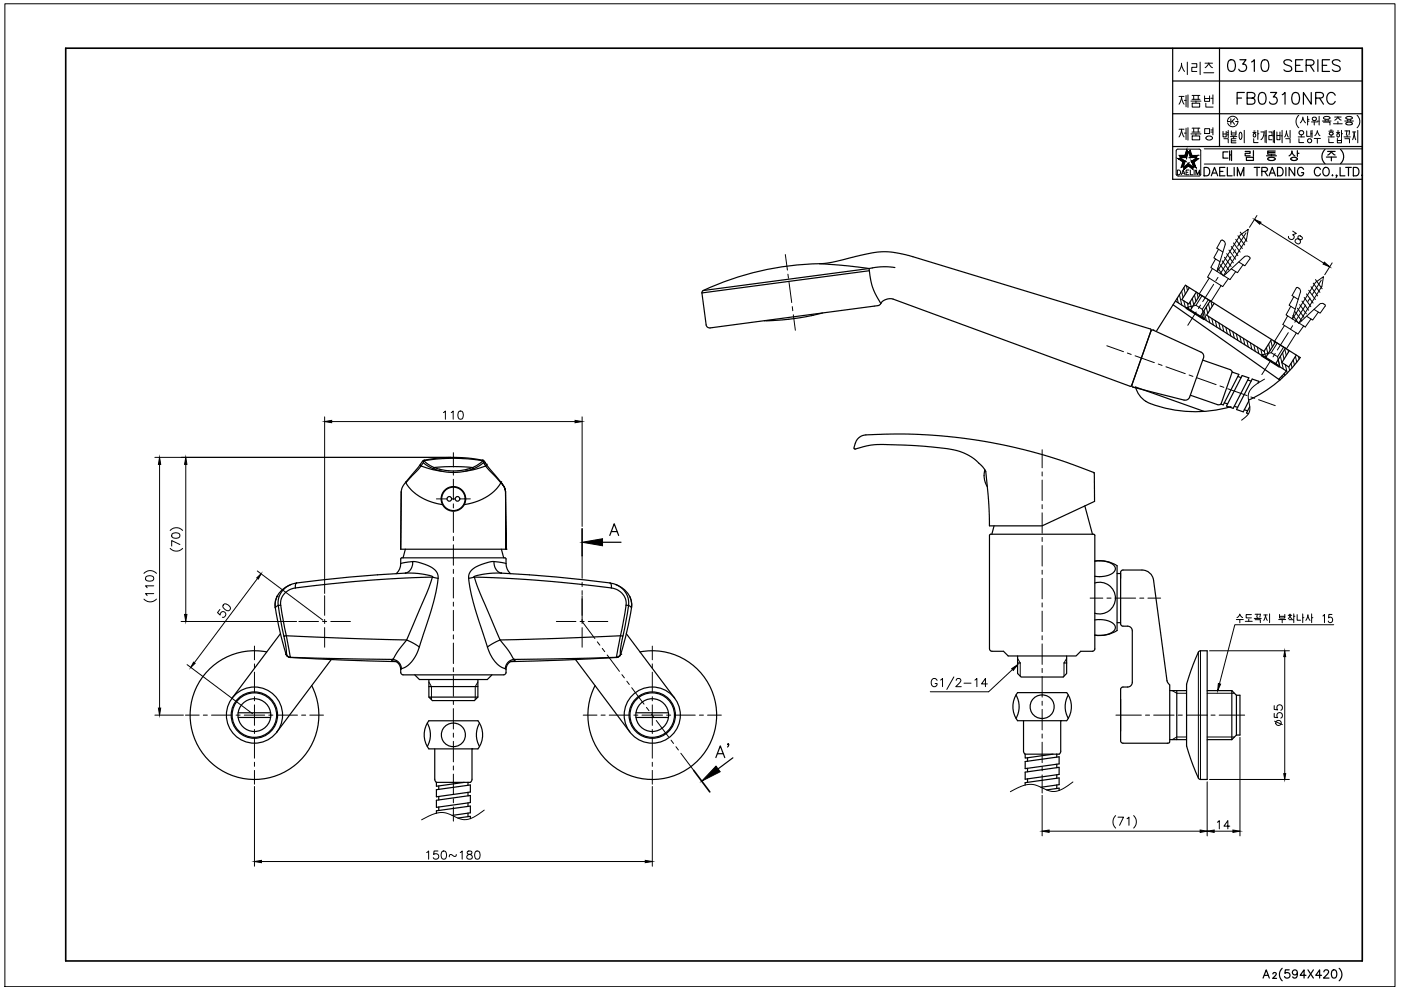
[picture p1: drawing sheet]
<svg xmlns="http://www.w3.org/2000/svg" width="297mm" height="210mm" viewBox="0 0 297 210" stroke-linecap="round" stroke-linejoin="round" font-family="sans-serif">
<defs><g id="words">
<text font-size="10.1" x="244.5" y="32.5">제품명</text>
<text font-size="8.8" x="244.8" y="16.9">시리즈</text>
<text font-size="8.4" x="244.5" y="24">제품번</text>
<g font-size="6.2">
<text x="272" y="52.9">38</text>
<text x="49.7" y="132.3" transform="rotate(-90 49.7 132.3)">50</text>
</g>
<g font-size="5.7">
<text x="258.9" y="16.2">0310 SERIES</text>
<text x="261.1" y="23.3">FB0310NRC</text>
<text x="155.2" y="161.9" transform="rotate(-90 155.2 161.9)">A'</text>
</g>
<g font-size="4.9">
<text x="272.7" y="155.2" transform="rotate(-90 272.7 155.2)">55</text>
<text x="256.8" y="177.1">14</text>
<text x="89.3" y="183.4">150~180</text>
</g>
<text font-size="4.4" x="92.8" y="90">110</text>
</g></defs>
<!-- layer: D -->
<g fill="none" stroke="#000" stroke-width=".21">
<path d="M262 25.8h.5a1.12 1.12 0 0 1-1 1.1 1.12 1.12 0 0 1-1.2-.8M262.4 25.5a1.12 1.12 0 0 0-1.2-.8 1.12 1.12 0 0 0-1 1.1M244.5 70h.1M32.8 97h62.8M33.8 98.5v51.6M39.4 98.5v31.8M68.8 88.4v37.4M70.3 89.4h51.6M123.4 88.4v23.2M240.2 82.1h.1M240.5 82.1h.1M36.1 116.3a1.8 1.8 0 0 0 2.6 0"/>
<path d="M36.1 112.5a1.8 1.8 0 0 1 2.6 0M36.5 113.2a1.1 1.1 0 0 1 1.6 .3v.1a1 1 0 0 1-1.7 0zM38.1 115.5l-1.7-.9v1.2M30.5 127a1.79 1.79 0 0 0 2.7 0M30.5 121.6a1.79 1.79 0 0 1 2.7 0M30.9 122.3a1.11 1.11 0 0 1 1.7 .3v.1a1.01 1.01 0 0 1-1.7 0zM32.6 125.9h-1.7l.3 .4M32.6 124.2h-1.7l.3 .4M38.4 131.8h24.5M215.7 139.6l.6 1v2.8M226.2 139.6l-.6 1v2.8M254.1 138.3v26.7"/>
<path d="M254.5 138v27.3M262.1 131.4h1.5M262.9 131.4v.6M263.5 130.9l-.6-.7-.3 .5-.3 .2M264 131.7h1.5M264.8 131.3v.4M265.3 130.3h-1.1v.7h1.1M265.9 131.1h1.5M266.1 130.2h.5l-.2 .6M266.1 131.4h1.1v.6M266.7 130.8v.3M266.7 130.2h.5l-.1 .6"/>
<path d="M267.9 130.4h.8M268.3 130.5l-.4 1M268.3 130.4v.1M268.3 130.5l.4 1M269.2 130.2v1.8M271.1 131.4h1.5M271.3 130.3v.7h1.1v-.7M271.3 130.7h1.1M271.9 131.4v.6M273.1 131.1l.4-.6 .4 .6M273.1 130.5h.8M273.3 131.4h1v.6"/>
<path d="M273.3 130.3h.3M274.3 130.7h.2M274.3 130.2v1M275 130.3v1.2h.8M276.2 130.2v1.8M276.2 131h.2M277.3 130.5l-.4 1M277.3 130.3l.1 .5 .3 .7M278.1 131h.2M278.1 130.2v1.8M280.5 130.6l.3-.3v1.7M282.4 130.3h-.7v.7a.53 .53 0 0 1 .7 .1 .53 .53 0 0 1 0 .7 .53 .53 0 0 1-.7 0l-.1-.1"/>
<path d="M282.8 132.5h-21l-3.3 12.5M32.8 151.6h6.1M90.9 144.6l.6 1v2.8M101.3 144.6l-.5 1v2.8M198.7 144.3a.64 .64 0 0 0-.7-.4 .64 .64 0 0 0-.6 .6v.4a.62 .62 0 0 0 .7 .7 .62 .62 0 0 0 .6-.7h-.4M199.4 144.2l.4-.3v1.7M202.2 143.5l-1.5 2.7M202.7 144.3l.4-.4h.5l.1 .3-.2 .6-.9 .8h1.2M204.4 144.9h1.5M206.7 144.2l.4-.3v1.7M209.3 145h-1.2l.8-1.1v1.7M214.7 142l-5.1 4.7h-12.4"/>
<path d="M262.9 156.3v20.9M54 166.8v16.9M102.7 171.8a6.9 6.9 0 0 1-4.4 2l-.9-.2a9.3 9.3 0 0 0-4-1.3 9.8 9.8 0 0 0-4 1.5M138.3 166.8v16.9M221 168.6v8.6M222.4 176.2h32.1M227.5 165.8l-2.2 1.5-1.6 .5-1.2-.1-2.9-1.2-1.3-.2-1.6 .4-2.5 1.2M236.5 172.9a1.8 1.8 0 0 0 0 2.7M237 173.3h1.2l-.8 1.7M238.9 173.6l.5-.3v1.7M240.4 172.9a1.8 1.8 0 0 1 0 2.7M255.9 165.8v11.4"/>
<path d="M55.4 182.7h81.4"/>
</g>
<!-- layer: 0 -->
<g fill="none" stroke="#000" stroke-width=".25">
<path d="M248.6 10.2v27.8h40.2M248.6 17.2h40.2M258.6 10.2v20.9M248.6 31.1h40.2M248.6 24.1h40.2M255.3 35.5h.6a.96 .96 0 0 1 .6 .9 .96 .96 0 0 1-.6 .9h-.6zM256.8 37.3l.7-1.8 .7 1.8M257.1 36.7h.8M258.6 36.4h.7M259.7 35.5h-1.1v1.8h1.1M260.2 35.5v1.8h1M261.7 35.5v1.8"/>
<path d="M262.3 37.3v-1.8l.7 1.8 .7-1.8v1.8M264 32.1h1.1v.4h-1.1v.5h1.1M264.3 33.3h1.5v.7h-1.5zM265.8 31.9v1.3M265.9 35.5h1.2M266.5 35.5v1.8M267.5 36.4l1.1-.1 .1-.3-.1-.3-.3-.2h-.8v1.8M268.1 36.4l.6 .9M268.5 33h2.1M268.8 32.3h1.5M269.1 37.3l.6-1.8 .7 1.8M269.3 36.7h.9"/>
<path d="M269.6 32.7v.3M270.3 33.6a.83 .83 0 0 1-1.3 .3l-.2-.1a.85 .85 0 0 1 1.4-.3l.1 .1M270.4 32h-1.6v.7h1.6M270.9 35.5h.5a.96 .96 0 0 1 .7 .9 .96 .96 0 0 1-.7 .9h-.5zM272.6 35.5v1.8M273.3 33.1a1.13 1.13 0 0 0 .6-1.1 1.22 1.22 0 0 0 .7 1.1M273.7 33.6l.5-.3 .8 .3M273.7 33.6a.74 .74 0 0 0 .6 .5 .74 .74 0 0 0 .7-.3v-.2M274.5 35.5v1.8l-1.2-1.8v1.8M275.1 31.9v1.3M275.1 32.5h.3M276.4 35.9a.65 .65 0 0 0-.8-.4 .65 .65 0 0 0-.5 .7v.4a.64 .64 0 0 0 .6 .7 .64 .64 0 0 0 .7-.7h-.4"/>
<path d="M280 35.9a.66 .66 0 0 0-.8-.4 .66 .66 0 0 0-.5 .7v.4a.66 .66 0 0 0 .5 .7 .66 .66 0 0 0 .8-.4M280.6 35.7a.66 .66 0 0 1 .8-.2 .66 .66 0 0 1 .4 .7v.4a.68 .68 0 0 1-.7 .7 .68 .68 0 0 1-.6-.7zM280.9 31.7a2.06 2.06 0 0 0 0 3M281.2 33.3h2.1M281.5 32.1h1.6M282.3 33.3v.8M282.5 37.1v.2zM283.1 32.9l-.5-.3-.3-.5-.8 .8M283.4 37.2h-.1h.1l-.1 .4M284.1 35.5v1.8h1M284.2 31.7a2.03 2.03 0 0 1 0 3M285.3 35.5h1.2"/>
<path d="M285.9 35.5v1.8M286.9 35.5h.6a.96 .96 0 0 1 .6 .9 .96 .96 0 0 1-.6 .9h-.6zM288.7 37.2h.2zM89.1 98.5l-3 3.7M89.1 98.4l.2 .4M89.3 98.8l-3.3 3.5M89.3 98.8l2.4 .8 1.9 .3M89.8 98.1l-.5 .7M89.8 97.8h.1M89.8 97.7l-.1 .2a3.9 3.9 0 0 0 2.3 1.5M89.9 97.7a37.5 37.5 0 0 1 12.4 0l-.9 .8a3 3 0 0 1-2.7 .5h-5.1a3.4 3.4 0 0 1-3.2-.9zM89.9 97.6a32.1 32.1 0 0 1 12.4 0"/>
<path d="M89.9 97.6h.1M89.9 97.6l-.8 .8M89.9 97.6l-.1 .2M92 99.4a11.8 11.8 0 0 0 8.3 0M100.2 99.1a12.7 12.7 0 0 1-8.2 .1v.2M102.3 97.6l.1 .1M102.3 97.6l.5 .4M102.3 97.6h.1M102.5 97.8v.1a4.3 4.3 0 0 1-2.2 1.5l-.1-.3M102.5 97.8h.1M102.5 98.1l.5 .7M102.8 98l.3 .5-.1 .3"/>
<path d="M102.8 98l-.1 .4M103 98.8l2.7 3a.61 .61 0 0 1 .2 1 11.1 11.1 0 0 1-7.5 4.2M103 98.8l-2.2 .7-2.2 .4M103.1 98.4l3.1 3.8M103.1 98.4h.1M86 102.3a10.7 10.7 0 0 0 7.8 4.7M86.1 102.2l-.7 1-.3 1.1-.1 12.1M86.1 102.2l-.1 .1M106.2 102.2l.8 1.1 .2 1-.3-.9zM106.2 102.2h.1M107.2 104.3l.1 12.1-.1-12.1M107.2 104.3h.1"/>
<path d="M232.1 119a4.4 4.4 0 0 1 4.3 1.2 1.42 1.42 0 0 1-1.3 1.7 6.2 6.2 0 0 1-3 .3M232.1 131.4h.1a4.1 4.1 0 0 1 4.2 1.3 1.54 1.54 0 0 1-1.5 1.8l-1.2 .2-1.6-.1M232.1 123.6a3.4 3.4 0 0 1 4.4 3.2 3.4 3.4 0 0 1-4.4 3.2M267.8 207.4l.7-1.8 .6 1.8M268.1 206.8h.8M269.9 206.5l.2-.3 .4 .1 .1 .1-.8 1h.9M271.9 205.3a1.78 1.78 0 0 0 0 2.6M273.3 205.6h-.8l-.1 .8a.61 .61 0 0 1 1 0 .61 .61 0 0 1-.2 .9 .61 .61 0 0 1-.9-.3M275.1 206.2a.54 .54 0 0 1-.8 .5 .54 .54 0 0 1-.2-.9 .54 .54 0 0 1 .9 .1 .93 .93 0 0 1-.6 1.5l-.3-.3M276.9 206.8h-1.2l.8-1.2v1.8M277.3 205.6l1.2 1.8M278.5 205.6l-1.2 1.8"/>
<path d="M280.2 206.8h-1.2l.8-1.2v1.8M280.7 206.1l.3-.5h.4l.3 .4-.3 .5-.8 .9h1.2M282.5 205.7a.56 .56 0 0 1 .8 .3 .82 .82 0 0 1 .1 .9 .82 .82 0 0 1-.9 .4 1.37 1.37 0 0 1 0-1.6zM283.9 205.3a1.78 1.78 0 0 1 0 2.6"/>
</g>
<!-- layer: DWG -->
<g fill="none" stroke="#000" stroke-width=".25">
<path d="M173.8 55.9l6.2 .5 4.3 .5M184.3 56.9l.7 3.9 .6 1.6 1.2 1.9M184.3 56.9l-35.2 4.7M184.3 57.4l-35.5 4.7M189.7 56.7l-2.5-.1-2.3 .2M244.5 70l10.1 4.7M244.5 70h-.3l-.2 .2-4 11.4M245.2 70.2l6.1-9.7 24.4 15.3a27.3 27.3 0 0 1-11 9M248.7 64.6l22.7 16M249.2 63.8l23.5 14.9-1.6 1.7M252.2 61l-1.6 2.5 1.4 .9 1.6-2.5M254.5 62.5l-2.1 3.3"/>
<path d="M254.6 74.7a.98 .98 0 0 1 .6 1.2l-3 8.3a1 1 0 0 1-1.1 .6l-10.9-2.7-.2-.2v-.3M255 76.3l5.7 2 .5 .6M256.6 63.8l-2.1 3.3M257.4 64.3l-1.6 2.5 12.2 7.7 1.6-2.5M261.2 78.9l1.5 .5-3.3 6.4-.5-.1M261.2 78.9l-2.3 6.8M262.4 79.8l.8 .3M263.4 79.6l1.4 .5-3.3 6.5-1.5-.5zM270.4 72.5l-2.1 3.4M272.5 73.8l-2.1 3.4M273.4 74.4l-1.6 2.5 1.4 .9 1.6-2.5M181.8 93l.8-.6 1-.2 8.1-.2 5.7 .3 5 .4 5 .7 5.3 .9 5.6 1.4 7.1 2.1 6.5 2.4 .2 6.1-11.1 5.2h-11.2l-.1-4.5-.7-7.1-1-1.3-2.1-1.8-1.7-.8-2-.6-3.3-.5-5.1-.4-8.2-.2-2 .3-2.4 .6-.1-.3 .4-1.2z"/>
<path d="M208.8 99.6a4.5 4.5 0 0 0 .5 3.6M252.4 83.8l5.7 2 .8-.1M259.6 85.4l.7 .2M261 86.2a26.2 26.2 0 0 1-18.1-1.1 5 5 0 0 1-2.1-3l14.5 5.1M261.7 86.1l.7 .3M263.8 86.9l.7 .2M264.5 80.6l.8 .2M265 86.2l-.7 1.4 .4 .1M266.7 81.2l.2-.3-1.4-.5-3.3 6.4 1.4 .5 1.2-2.3M85 119.5a2.76 2.76 0 0 1-1 2.1M85 119.5l2.5-.4a2.21 2.21 0 0 1-1.5 2.4M85 116.4h22.3"/>
<path d="M85.2 118.3h21.8l.3 .2a3.2 3.2 0 0 0 1 3.1M85.2 118.3l-.2 .2v1M85.9 116.4l-.4 1.9M87.5 119.1a6.8 6.8 0 0 1 5.2 2.4l.2 1.1M104.7 119.1l2.6 .4M104.7 119.1a2.24 2.24 0 0 0 1.6 2.4M104.7 119.1a6.9 6.9 0 0 0-5.1 2.3l-.2 1.2 1.2-.2-.1-.1a14.5 14.5 0 0 1 5.8-.8M106.3 116.4l.5 1.9M210.8 111.5l-.5 1.8M230 107.3l1.6 6M231.9 113.3h-22l-.1 24.3 .2 .4 2.8 .1 1 1h14.3l1-1h2.5l.5-.3v-24.3l-.2-.2M232.1 118.9h1.4l1.4 .2 1.9 .8v13.8l-1.2 .6-1.4 .4h-2.1"/>
<path d="M56.6 138.2a13.6 13.6 0 0 0-16.3 13.8 13.6 13.6 0 0 0 17.1 12.8 13.6 13.6 0 0 0 8.7-19.4M58.4 128.9l.9 4.9 1.3 4.9M58.7 126.4l-.3 .9v1.6M58.7 126.4h.1M58.8 126.4l-.4 1v1.5M59.5 134.4l-10.3 13.7M59.5 128.3h-.5l-.6 .6M59.5 128.3l1.2 6.5M60.6 138.7h.1M60.6 138.7a.99 .99 0 0 0 .9 .7M60.6 138.7l.2 .2M60.7 138.7h-.1"/>
<path d="M60.7 138.7a.99 .99 0 0 0 .9 .7M60.7 134.8l.9 4.6M60.7 134.8h-.5a9.1 9.1 0 0 1 .5 3.9M60.7 134.8l23.9 .9a4 4 0 0 1 2.7 .5l1.6 1a6.6 6.6 0 0 1-3.8 4.6M60.8 139l.2 .2M61.2 139.3h.1M61.2 139.3l.3 .1M61.5 139.4l11.2 .6 11.3 .3M61.5 139.4h.1M61.6 139.4l21.7 .4 .6 .2 .6 .4 .4 .7 .2 .7M61.6 139.4h.1M61.7 123.9a4.2 4.2 0 0 0-2.7 4.4l1.2 6.5"/>
<path d="M62.6 124.7a3.4 3.4 0 0 0-3.1 3.6M62.6 124.7v-.7l.3-.4-1.2 .3a5.6 5.6 0 0 0-3 2.5M62.6 124.7a281.5 281.5 0 0 1 29.1-2.3l-1.2 3.4-3.6 8.2a12.3 12.3 0 0 1-2.5 4l-1 1.6-.4 .4 .9 .2M70.2 139.8l-11.4 15.3M86 121.5a13.8 13.8 0 0 1 5.7 .8l1.2 .3M86 121.5a289.5 289.5 0 0 0-23.1 2.1M86 121.5h-.1M92.9 122.6a43.1 43.1 0 0 1-2.2 9.2l-1.8 5.4M99.4 122.6a42.1 42.1 0 0 0 2.2 9.2l1.7 5.4M106 135.7l3.1 4.1M106 135.7l-2.7 1.5a6.6 6.6 0 0 0 3.8 4.6M106.3 121.5h.1"/>
<path d="M106.3 121.5a288.6 288.6 0 0 1 23 2.1M109.1 139.8l-.8 .2-.6 .4-.4 .7-.2 .7M109.1 139.8l.1 .2-.1 .1-.8 .1M122 139.8l11.5 15.4M129.3 123.6l1.3 .3a5.6 5.6 0 0 1 2.9 2.5M129.3 123.6l.3 .3v.8M129.6 124.7a3.4 3.4 0 0 1 3.1 3.6M129.6 124.7a281.5 281.5 0 0 0-29-2.3l1.2 3.4 4.2 9.9M130.6 123.9a4.2 4.2 0 0 1 2.7 4.4l-1.2 6.5M130.7 139.4l-21.6 .4M130.7 139.4h.1M130.7 139.4l-11.2 .6-11.2 .3"/>
<path d="M131 139.3l-.3 .1M131 139.3h.1M131.5 139l-.2 .2M131.5 134.8h.6a9.1 9.1 0 0 0-.5 3.9M131.5 134.8l-.8 4.6M131.5 134.8l-25.5 .9M131.6 138.7a.99 .99 0 0 1-.9 .7M131.6 138.7h.1M131.6 138.7l-.1 .2M132.7 128.3h.6l.6 .6M132.7 128.3l-1.1 6.5M132.8 134.4l10.3 13.7"/>
<path d="M133.5 126.4l.3 .9 .1 1.6M133.5 126.4l.3 1 .1 1.5M133.9 128.9l-1 4.9-1.3 4.9M135.7 138.2a13.6 13.6 0 0 1 16.2 13.8 13.6 13.6 0 0 1-17 12.8 13.6 13.6 0 0 1-8.7-19.4M215.7 139.1v3.7l.8 .7h8.9l.8-.7v-3.7M236.8 121.6h.8M236.8 132h.8M237.6 121.4l.1-.3 .4-.2h4a2.48 2.48 0 0 1 2.5 2.1l2.8 21.3 .6 .9v12.1l-.4 .3h-9.5l-.4-.3-.1-.2M237.6 132.3l.2 .4 1.3 .1M237.6 121.4v10.9M239.1 132.8a.99 .99 0 0 1 1 1M240.1 133.8v10.9"/>
<path d="M50.5 152.1h6.9M50.5 151.1h6.9M83.8 140.2l.4 .2a1.93 1.93 0 0 1 .8 1.5M85.1 141.8l-.1 .1M87.9 143.1l1 1h14.4l1-1M90.6 153.3a5 5 0 0 1 0 5M90.9 158.8h10.4M90.9 158.8a5 5 0 0 1 0-6h10.4a5 5 0 0 1 0 6M90.9 145.6h10.4M90.9 144.1v3.7M92.2 158.8v6.4l.3 .7M100.1 158.8v6.4l-.4 .7"/>
<path d="M101.3 144.1v3.7l-.7 .7h-8.9l-.8-.7h10.4M101.7 153.3a5 5 0 0 0 0 5M107.1 141.8l.2 .1M108.4 140.2a2 2 0 0 0-1.1 2.4l-.1 .2-.4 .3h-21.3l-.5-.3v-.9M134.8 152.1h6.9M134.8 151.1h6.9M215.4 147.4a5 5 0 0 1 0 4.9M215.7 146.9h10.5a5 5 0 0 1 0 5.9h-10.5a5 5 0 0 1 0-5.9zM215.7 140.6h.6M217 152.8v6.5M217 159.2l.4 .7M217.4 159.9v.8l5.9-.8"/>
<path d="M224.1 159.9v.6M224.9 152.8v6.5M224.9 159.2l-.3 .7h-7.2M225.6 140.6h.6M226.5 147.4a5 5 0 0 0 0 4.9M237.6 146.2v10.9M239.1 145.7h-1.3l-.2 .5M240.1 144.7a.99 .99 0 0 1-1 1M248 146.4h3.6M248 156.8h3.6M249.5 146.4v10.4M251.6 145.2v12.9"/>
<path d="M255.9 146.4h5.3M255.9 156.8h5.3M261.2 146.4l.9 1h.8v8.4h-.8l-.9 1M261.2 146.4v10.4M262.1 147.4v8.4M92.5 172.4v-.5l7.2-1v1.4l-3.8 .6M92.5 167.4l7.2-1v1.5l-7.2 1zM92.5 169.7l7.2-1v1.5l-7.2 1zM93 166.6v.8M93 168.9v.7M93 171.1v.7M97.1 173.4l2.6-.3v.5"/>
<path d="M98.4 165.9l-5.9 .8v-.8h7.2M99.2 165.9v.6M99.2 168v.7M99.2 170.2v.8M99.2 172.4v.7M217.4 161.5l7.2-1v1.5l-7.2 1zM217.4 163.7l7.2-1v1.5l-7.2 1zM217.4 166.5v-.6l7.2-1v1.5l-3.9 .5M217.9 160.7v.7M217.9 162.9v.7M217.9 165.1v.8M221.9 167.5l2.7-.4v.5"/>
<path d="M224.1 162v.8M224.1 164.2v.8M224.1 166.4v.8"/>
<circle cx="95.3" cy="105.8" r=".49"/>
<circle cx="96.1" cy="105.8" r="2.61"/>
<circle cx="96.1" cy="105.8" r="2.48"/>
<circle cx="97" cy="105.8" r=".49"/>
<circle cx="53.9" cy="151.6" r="4.9"/>
<circle cx="53.9" cy="151.6" r="4.7"/>
<circle cx="53.9" cy="151.6" r="3.5"/>
<circle cx="54" cy="151.6" r="6"/>
<circle cx="96.1" cy="155.8" r="2.53"/>
<circle cx="138.3" cy="151.6" r="4.9"/>
<circle cx="138.3" cy="151.6" r="4.7"/>
<circle cx="138.3" cy="151.6" r="3.5"/>
<circle cx="138.3" cy="151.6" r="6"/>
<circle cx="221" cy="149.8" r="2.53"/>
</g>
<!-- layer: CL -->
<g fill="none" stroke="#000" stroke-width=".21">
<path d="M166.5 54l.4 3.3M167.1 58.1l.1 .9M167.3 59.8l.6 4.4M258.2 58.8l-.4 .7M261 54.4l-2.3 3.7M261.9 52.9l-.4 .8M264.2 49.4l-1.8 2.8M280.1 59.4l-1.9 3M168 65l.1 .9M168.2 66.7l.4 3.3M234.7 73.3l3.5 1.3M239 74.9l.8 .2"/>
<path d="M240.7 75.4l4 1.5M245.6 77.2l.8 .3M247.2 77.8l4.1 1.4M252.1 79.5l.8 .3M253.6 66.2l-1.8 2.8M254.5 64.7l-.4 .7M257.3 60.3l-2.3 3.7M269.4 76.4l-1.9 3M270.4 74.9l-.5 .8M273.1 70.5l-2.3 3.7M274.1 69.1l-.5 .7M276.8 64.7l-2.3 3.6"/>
<path d="M277.8 63.2l-.5 .7M96.1 96v3M96.1 99.9v.8M221 95.4v3.8M253.8 80.1l4 1.5M258.7 81.8l.8 .3M260.3 82.4l4.1 1.5M265.2 84.2l.8 .3M266.8 84.7l3.6 1.3M92.5 105.8h2.3M95.7 105.8h.9M96.1 101.6v4.4"/>
<path d="M96.1 106.8v.9M96.1 108.6v4.3M96.1 113.8v.8M96.1 115.5v4.3M97.4 105.8h2.3M221 100.1v.8M221 101.8v4.3M221 107v.9M221 108.7v4.4M221 113.9v.9M221 115.7v4.3M54 137v2.9"/>
<path d="M63.4 131.8h4.1M68.4 131.8h.9M68.8 126.3v4.2M68.8 131.3v.9M68.8 133.1v4.1M70.1 131.8h4.2M96.1 120.7v.9M96.1 122.4v4.4M96.1 127.7v.8M96.1 129.4v4.3M96.1 134.6v.9M96.1 136.3v4.4"/>
<path d="M118 131.8h4.1M123 131.8h.9M123.4 126.3v4.2M123.4 131.3v.9M123.4 133.1v4.1M124.7 131.8h4.2M138.3 137v2.9M221 120.9v.9M221 122.6v4.4M221 127.8v.9M221 129.6v4.3M221 134.8v.9"/>
<path d="M221 136.5v4.4M231.1 126.8h2.7M234.7 126.8h.9M236.4 126.8h4.4M241.6 126.8h.9M243.4 126.8h2.7M39.3 151.6h2.9M43.1 151.6h.9M44.8 151.6h4.4M50 151.6h.9M51.8 151.6h4.3M54 140.8v.8"/>
<path d="M54 142.5v4.4M54 147.7v.9M54 149.5v4.3M54 154.7v.8M54 156.4v4.3M57 151.6h.9M58.7 151.6h4.4M63.9 151.6h.9M65.7 151.6h2.9M96.1 141.6v.8M96.1 143.3v4.3M96.1 148.5v.9"/>
<path d="M96.1 150.2v4.4M96.1 155.4v.9M96.1 157.2v4.3M123.7 151.6h2.9M127.4 151.6h.9M129.2 151.6h4.3M134.4 151.6h.9M136.1 151.6h4.4M138.3 140.8v.8M138.3 142.5v4.4M138.3 147.7v.9M138.3 149.5v4.3"/>
<path d="M138.3 154.7v.8M138.3 156.4v4.3M141.3 151.6h.9M143.1 151.6h4.3M148.3 151.6h.8M150 151.6h2.9M221 141.7v.9M221 143.5v4.3M221 148.7v.8M221 150.4v4.4M221 155.6v.9M221 157.4v4.3"/>
<path d="M236.6 151.6h5.4M242.9 151.6h.8M244.6 151.6h4.3M249.8 151.6h.9M251.5 151.6h4.4M256.8 151.6h.8M258.5 151.6h5.4M54 161.6v.9M54 163.4v2.9M96.1 162.4v.9M96.1 164.1v4.4M96.1 169.3v.9"/>
<path d="M96.1 171.1v3M138.3 161.6v.9M138.3 163.4v2.9M221 162.6v.8M221 164.3v3.8"/>
</g>
<!-- layer: PH -->
<g fill="none" stroke="#000" stroke-width=".21">
<path d="M123.4 117.8v4.8M123.4 123.5v.9M123.4 125.2v.9M123.4 127v4.8l2.7 3.6M126.6 136.1l.6 .7M127.7 137.5l.5 .7M128.7 138.9l2.6 3.4M131.9 143l.5 .7M132.9 144.4l.5 .7M133.9 145.8l2.6 3.5M137.1 150l.5 .7M138.1 151.4l.5 .7"/>
<path d="M139.1 152.8l2.6 3.4M142.3 156.9l.5 .7M143.3 158.3l.5 .7M144.4 159.7l2.7 3.6"/>
</g>
<!-- layer: DWG -->
<g fill="none" stroke="#000" stroke-width=".21">
<path d="M256.4 59l2.5 1.6-2.1 3.3-2.5-1.6zM257.1 56.9l3.3 2.2M257.1 56.9l-1.1 1.9 .4 .2M258.1 57.6l4.9-7.8 1.7-1.2-.4 2.1-4.9 7.7M258.2 56.8l1.2 1.7M258.4 52.8l.9 .6M258.7 55.5l-1-.6-1 1.8 .4 .2M258.7 56.1l1.4 1.9M259.1 55.3l1.4 2M259.2 50.9l.2 .2M259.2 50.9l-.3 .1-.9 1.6 .4 .2-1 1.9 .3 .2M259.4 51.1l.3 .3 .1 .5"/>
<path d="M259.6 54.5l1.4 2M259.7 51.9l-1.7 5.6M260.1 53.8l1.4 1.9M260.4 59.1l-1.2 1.7-.3-.2M260.6 53l1.4 2M261 52.3l1.5 1.9M261.1 57l.9 .6M261.5 51.5l1.4 2M262 57.6l-1.2 1.7-.4-.2M262 50.7l1.4 2M262.5 50l1.4 1.9M262.6 55.5l1 .6"/>
<path d="M263 49.2l1.4 2M265 54.9l-1.1 1.5-.3-.3-1.2 1.7-.4-.2M265 54.9a.66 .66 0 0 0-.4-.7 .66 .66 0 0 0-.8 .3l-4.3 4M278.9 59.3l1.4 1.9M251.6 65.2l-.1 .2 3.7 2.4 .2-.2M253.6 64.7l-2 .5 3.8 2.4-.5-2M253.6 64.7l1.3 .9M254.9 62.7l-1.3 2M256.2 63.5l-1.3 2.1M267.5 75.2l-.1 .2 3.8 2.4 .1-.2M269.5 74.8l-2 .4 3.8 2.4-.4-2M269.5 74.8l1.4 .8"/>
<path d="M270.8 72.7l-1.3 2.1M272.1 73.6l-1.2 2M272.3 69l2.6 1.6-2.2 3.4-2.5-1.6zM273 67l3.4 2.1M273 67l-1 1.8 .3 .2M274 67.6l4.9-7.7 1.7-1.2-.3 2-4.9 7.8M274.1 66.9l1.2 1.6M274.3 62.9l.9 .6M274.6 65.5l-.9-.6-1 1.9 .3 .2M274.6 66.1l1.4 2M275.1 65.3l1.4 2M275.4 61.1l-.5-.1-1 1.7 .4 .2-1 1.8 .4 .2"/>
<path d="M275.4 61.1l.3 .4v.5M275.6 64.6l1.4 1.9M275.7 62l-1.7 5.6M276 63.8l1.4 2M276.4 69.1l-1.2 1.7-.3-.2M276.5 63.1l1.4 1.9M277 62.3l1.4 2M277 67.1l.9 .5M277.5 61.5l1.4 2M277.9 67.6l-1.2 1.7-.3-.2M278 60.8l1.4 1.9M278.4 60l1.4 2"/>
<path d="M278.6 65.6l.9 .6M280.7 64.4l.3 .4-1.1 1.6-.4-.2-1.2 1.7-.4-.3M280.7 64.4l-.5-.1-.4 .2-4.4 4M54.6 121.1l13.8 10.4M54.6 122.6l-13.4 17.9M256.4 138h17M272.4 139.2v24.8M39.7 140.9l13.8 10.4M248.5 146.4l1 .6h2.1M251.6 156.3h-2.1l-1 .5M255.9 147h5.8M255.9 156.3h5.8"/>
<path d="M256.4 165.3h17"/>
</g>
<!-- layer: 0 -->
<path d="M13.9 10.2h274.9v193.5h-274.9z" fill="none" stroke="#000" stroke-width=".35"/>
<g fill="none" stroke="#000" stroke-width=".21">
<path d="M1 .8h294.8v208.4h-294.8zM249.4 32l.1 5.2 .4 .1h4.3l.4-.4v-4.9M249.6 36.1h.4a.53 .53 0 0 1 .3 .5 .53 .53 0 0 1-.3 .4h-.4zM250.5 37l.4-.9 .3 .9M250.6 36.7h.5M251.5 36.5h.4M252.1 36.1h-.6v.9h.6M252.4 36.1v.9h.5M253.2 36.1v.9M253.6 37v-.9l.3 .9 .4-.9v.9M255.3 34.8h33.5M255.3 31.6h33.5"/>
<path d="M260.9 29h1.3M262.9 28.1l.1-.1a1.11 1.11 0 0 1 0 1.6l-.2-.3-.1-.5zM263.8 27.6v2.7M265.6 28.1h.7M265.8 28.4a.31 .31 0 0 1 .4 .3 .31 .31 0 0 1-.4 .3zM265.8 29.4v.8h.9M265.8 27.8h.3M266.7 27.6v1.9M266.7 28.4h.2M267.3 28h.7l-.3 1.2-.4 .4M268.2 27.7v2.5M268.2 28.8h.3"/>
<path d="M268.5 27.6v2.7M269 28h.7v.7h-.7v.9h.7M269.7 28.8h.3M270 27.8v2.4M270.2 27.6v2.7M270.7 28v1.6h.7v-1.6M270.7 28.7h.7M271.6 28.8h.2M271.8 27.6v2.7M272.4 29l.2-.5 .2-.7 .1 .7 .3 .6M272.6 29.4h.9v.9M273.5 27.6v1.6"/>
<path d="M275.2 29h1.4M275.4 24.4a1.78 1.78 0 0 0 0 2.7M275.4 29.4v.8h1M275.7 26l.5-1 .6 1M275.9 28.6v.4M277 27.8v1.1h.7M277.2 24.7v1.8M277.2 25.3h.3M277.2 25.7h.3M277.2 29.7a.44 .44 0 0 1 .7-.2 .44 .44 0 0 1 0 .7 .44 .44 0 0 1-.7-.2M277.3 29.7v.3M277.9 28.4h.3"/>
<path d="M277.9 27.7v1.4M278.1 25.9h1.3M278.2 27.6v1.5M278.4 24.9a.4 .4 0 0 0 0 .6 .4 .4 0 0 0 .5 0 .4 .4 0 0 0 .1-.6M278.6 29.4h1.4M278.6 25.9v.6M278.8 28.8l.3-.4 .2-.7 .2 .7 .3 .4M279.3 29.4v.9M279.3 25.7h.4M279.7 24.7v1.8M280.4 25.7h1.8M280.6 25.9h1.4v.6"/>
<path d="M280.9 25.3h.7M281 25.4v.3M281.6 29h1.3M281.6 25.4v.3M281.7 29.4v.8h1M281.7 27.8h1M282 27.6h.4M282.2 28.6v.4M282.7 26.2h1.9M283.4 28.1h.6M283.5 29.4v.9h.9v-.9M283.5 29.8h.9"/>
<path d="M283.6 27.8h.2M283.7 25.8v.4M284.3 25.5l-.4-.3-.2-.4-.7 .7M284.4 28.4h.2M284.4 27.6v1.6M285 29h1.3M285.1 25.7h1.9M285.1 27.8l.5-.1-.2 .9M285.1 29.4h1v.9M285.6 28.6v.4M285.6 25.9l-.2 .2a.75 .75 0 0 0 1.3 .2v-.2l-.3-.2M285.6 26h.8"/>
<path d="M285.6 27.8l.5-.1-.1 .9M285.7 24.7h.7l.3 .2v.2M285.7 25.4v.3M286.3 25.4v.3M286.7 25.1l-.3 .2h-.7M286.8 28h.6M287.1 28v.2M287.1 28.2l.3 1.4M287.1 28.2l-.3 1.4M287.7 24.4a1.78 1.78 0 0 1 0 2.7M287.9 27.6v2.7"/>
<circle cx="275.9" cy="28.1" r=".47"/>
<circle cx="282.2" cy="28.3" r=".38"/>
<circle cx="283.7" cy="28.7" r=".34"/>
</g>
<!-- layer: D -->
<g fill="#000" stroke="#000" stroke-width=".21">
<path d="M33.8 97l.3 1.5h-.5zM39.4 97l.2 1.5h-.5zM68.8 89.4l1.5-.3v.5zM121.9 89.1l1.5 .3-1.5 .2zM123.4 115l4.3-.8v1.5zM39.1 130.3h.5l-.2 1.5zM33.6 150.1h.5l-.3 1.5zM214.5 141.8l1.2-.9-.9 1.2zM258.3 144.9l.5 .2-.6 1.3zM151.8 162.4l.9 1.2-3.9 2zM221 176.2l1.4-.2v.5zM254.5 176l1.4 .2-1.4 .3z"/>
<path d="M54 182.7l1.4-.3v.5zM136.8 182.4l1.5 .3-1.5 .2z"/>
</g>
<!-- layer: DWG -->
<path d="M54.4 122.5l.9-.8-.5 1.1zM272.4 138l.2 1.2h-.4zM41 140.4l.4 .2-.9 .9zM272.2 164h.4l-.2 1.3z" fill="#000" stroke="#000" stroke-width=".21"/>
<!-- layer: D -->
<path d="M123.4 112.1v5.7M147.1 163.3l3.4 4.6" fill="none" stroke="#000" stroke-width=".35"/>
<g fill="none" stroke="#000" stroke-width=".25">
<path d="M173.8 55.9l2.7-.3 6.1-1.5 3.5-.7h2.1l2.5 .3 2.7 .7 50.5 15.4M173.8 55.9a60.3 60.3 0 0 0-24.9 5.8l-.1 .4 .9 6.8a.74 .74 0 0 0 .9 .6l35.6-4.7 .4-.2 .8-.9 .9-.3 .7-.1 50.7 18.6 .2-.2 4.2-11.6M184.9 56.8l-.6 .1M162.1 68h.1M162.6 68l1.5-.1-1.5 .1M162.6 68h-.5M174.4 66.4a48.2 48.2 0 0 1-10.3 1.5M243.9 69.7l.2 .4M127.7 115h4M129.3 113.5l.9-2.5 1 2.5M129.6 112.7h1.2M251.6 158.1v.1"/>
<path d="M251.6 145.1l1.4-4.2 1.1-2.6 .4-.3h1.4v27.3h-1.4l-.4-.3M251.6 158.2l1.4 4.1 1.1 2.7M251.6 145v.2"/>
</g>
<path d="M107.3 116.4h.1" fill="none" stroke="#000" stroke-width=".25"/>
<!-- layer: HT -->
<g fill="none" stroke="#000" stroke-width=".21">
<path d="M249.6 63.2l.2 1M250.1 62.5l.5 2.2M250.5 61.7l.3 1.4M251 63.8l.3 1.3M251 61l.3 1.4M251.6 60.6l.2 1M251.7 64.2l.3 1.4M252.3 64l.3 1.4M252.8 63.3l.3 1.3M253.3 62.5l.3 1.4M253.8 62l.2 1.2M254.8 66.6l.2 .9"/>
<path d="M255.3 65.8l.5 2.2M255.7 65.1l.4 1.4M256.2 67.1l.3 1.3M256.2 64.4l.3 1.3M256.7 63.9l.3 1.1M256.9 67.5l.3 1.4M257.7 68l.3 1.4M258.4 68.5l.3 1.3M259.2 68.9l.3 1.4M259.9 69.4l.3 1.4M260.6 69.9l.3 1.3M261.4 70.3l.3 1.4"/>
<path d="M262.1 70.8l.3 1.4M262.9 71.3l.3 1.3M263.6 71.7l.3 1.4M264.4 72.2l.3 1.4M265.1 72.7l.3 1.3M265.8 73.1l.3 1.4M266.6 73.6l.3 1.4M267.3 74.1l.3 1.3M268 74.4l.4 1.4M268.5 73.7l.3 1.4M269 72.9l.3 1.4M269.4 72.2l.4 1.4"/>
<path d="M270.1 72.3l.1 .5M270.5 77l.1 .3M271 76.3l.3 1.5M271.5 75.5l.6 2.7M271.8 79.7l.1 .4M271.9 74.8l.3 1.3M272.3 79.2l.1 .4M272.4 74l.3 1.4M272.5 77.3l.4 1.8M273.1 74.2l.1 .5M273.3 77.8l.1 .8M273.7 77.1l.2 .9"/>
<path d="M274.2 76.3l.2 1.1M274.7 75.6l.2 1.2M275.3 75.6l.1 .6M271.3 80.2v.4"/>
</g>
<!-- layer: DIM -->
<path d="M266.5 45.7l-1.6 2.5M267.2 47.3l13.5 8.5M282.4 55.7l-1.5 2.5M268.1 80.4l-2.2 1.4-1 1.2-.3 1.2 .4 2.1-.1 1-.5 .8-1.2 1" fill="none" stroke="#000" stroke-width=".21"/>
<path d="M266 46.5l1.4 .6-.3 .4zM280.8 55.6l1.1 1-1.4-.6z" fill="#000" stroke="#000" stroke-width=".21"/>
<use href="#words"/>
</svg>
